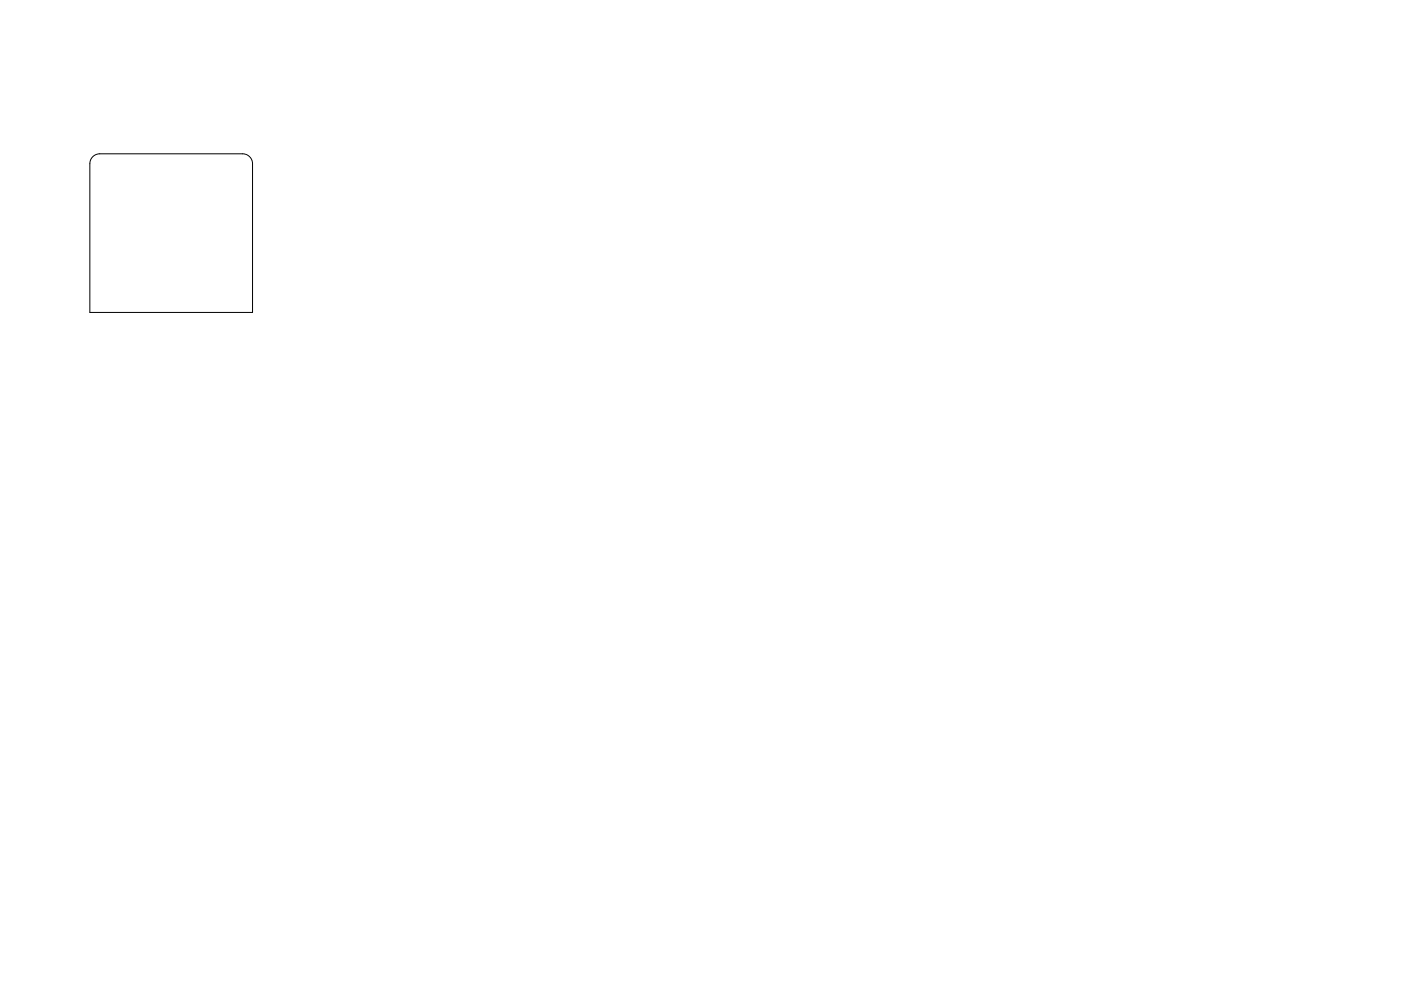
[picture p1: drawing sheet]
<svg xmlns="http://www.w3.org/2000/svg" width="297mm" height="210mm" viewBox="0 0 297 210" stroke-linecap="round" stroke-linejoin="round" font-family="sans-serif">
<path d="M19.7 33.3l.6-.5 .9-.2h30.2a2.11 2.11 0 0 1 2.1 2.1v31.6h-34.5v-31.6l.2-.8z" fill="none" stroke="#000" stroke-width=".21"/>
</svg>
